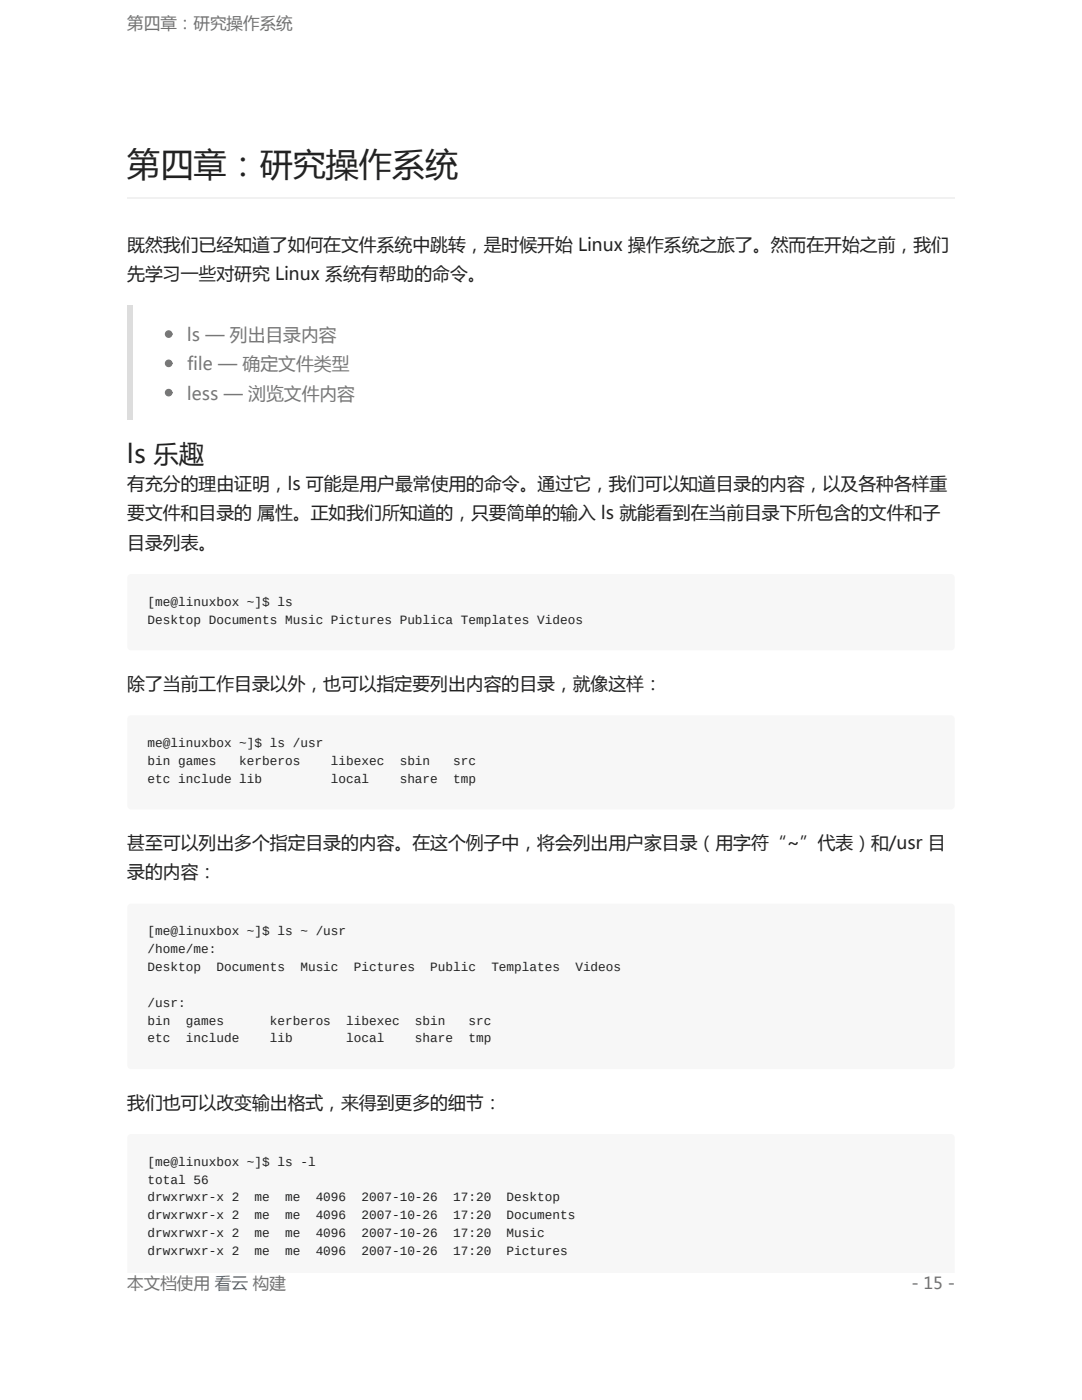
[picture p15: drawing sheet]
<svg xmlns="http://www.w3.org/2000/svg" width="216mm" height="279mm" viewBox="0 0 216 279" stroke-linecap="round" stroke-linejoin="round" font-family="sans-serif">
<defs><g id="words">
<text font-size="6.6" fill="#222" x="25.4" y="35.1">第四章：研究操作系统</text>
<text font-size="5.1" fill="#222" x="25.4" y="92.5">ls 乐趣</text>
<g font-size="3.6" fill="#222">
<text x="25.4" y="50">既然我们已经知道了如何在文件系统中跳转，是时候开始 Linux 操作系统之旅了。然而在开始之前，我们</text>
<text x="25.4" y="55.9">先学习一些对研究 Linux 系统有帮助的命令。</text>
<text x="25.4" y="97.8">有充分的理由证明，ls 可能是用户最常使用的命令。通过它，我们可以知道目录的内容，以及各种各样重</text>
<text x="25.4" y="103.6">要文件和目录的 属性。正如我们所知道的，只要简单的输入 ls 就能看到在当前目录下所包含的文件和子</text>
<text x="25.4" y="109.5">目录列表。</text>
<text x="25.4" y="137.7">除了当前工作目录以外，也可以指定要列出内容的目录，就像这样：</text>
<text x="25.4" y="169.4">甚至可以列出多个指定目录的内容。在这个例子中，将会列出用户家目录（用字符“~”代表）和/usr 目</text>
<text x="25.4" y="175.3">录的内容：</text>
<text x="25.4" y="221.2">我们也可以改变输出格式，来得到更多的细节：</text>
</g>
<g font-size="3.6" fill="#777">
<text x="37.3" y="68.1">ls — 列出目录内容</text>
<text x="37.3" y="73.9">file — 确定文件类型</text>
<text x="37.3" y="79.8">less — 浏览文件内容</text>
</g>
<g font-size="3.3" fill="#727272">
<text x="25.4" y="5.8">第四章：研究操作系统</text>
<text x="25.4" y="257.3">本文档使用 看云 构建</text>
<text x="181.9" y="257.3">- 15 -</text>
</g>
<g font-size="2.5" fill="#222">
<text x="29.5" y="120.9">[me@linuxbox ~]$ ls</text>
<text x="29.5" y="124.5">Desktop Documents Music Pictures Publica Templates Videos</text>
<text x="29.5" y="149.1">me@linuxbox ~]$ ls /usr</text>
<text x="29.5" y="152.7">bin games</text>
<text x="47.8" y="152.7">kerberos</text>
<text x="66" y="152.7">libexec</text>
<text x="79.8" y="152.7">sbin</text>
<text x="90.4" y="152.7">src</text>
<text x="29.5" y="156.2">etc include lib</text>
<text x="66" y="156.2">local</text>
<text x="79.8" y="156.2">share</text>
<text x="90.4" y="156.2">tmp</text>
<text x="29.5" y="186.7">[me@linuxbox ~]$ ls ~ /usr</text>
<text x="29.5" y="190.2">/home/me:</text>
<text x="29.5" y="193.8">Desktop</text>
<text x="43.2" y="193.8">Documents</text>
<text x="59.9" y="193.8">Music</text>
<text x="70.6" y="193.8">Pictures</text>
<text x="85.9" y="193.8">Public</text>
<text x="98" y="193.8">Templates</text>
<text x="114.8" y="193.8">Videos</text>
<text x="29.5" y="200.9">/usr:</text>
<text x="29.5" y="204.5">bin</text>
<text x="29.5" y="208">etc</text>
<text x="37.1" y="204.5">games</text>
<text x="37.1" y="208">include</text>
<text x="53.8" y="204.5">kerberos</text>
<text x="53.8" y="208">lib</text>
<text x="69.1" y="204.5">libexec</text>
<text x="69.1" y="208">local</text>
<text x="82.8" y="204.5">sbin</text>
<text x="82.8" y="208">share</text>
<text x="93.5" y="204.5">src</text>
<text x="93.5" y="208">tmp</text>
<text x="29.5" y="232.7">[me@linuxbox ~]$ ls -l</text>
<text x="29.5" y="236.2">total 56</text>
<text x="29.5" y="239.8">drwxrwxr-x 2</text>
<text x="50.8" y="239.8">me</text>
<text x="56.9" y="239.8">me</text>
<text x="63" y="239.8">4096</text>
<text x="72.1" y="239.8">2007-10-26</text>
<text x="90.4" y="239.8">17:20</text>
<text x="101.1" y="239.8">Desktop</text>
<text x="29.5" y="243.3">drwxrwxr-x 2</text>
<text x="50.8" y="243.3">me</text>
<text x="56.9" y="243.3">me</text>
<text x="63" y="243.3">4096</text>
<text x="72.1" y="243.3">2007-10-26</text>
<text x="90.4" y="243.3">17:20</text>
<text x="101.1" y="243.3">Documents</text>
<text x="29.5" y="246.9">drwxrwxr-x 2</text>
<text x="29.5" y="250.4">drwxrwxr-x 2</text>
<text x="50.8" y="246.9">me</text>
<text x="50.8" y="250.4">me</text>
<text x="56.9" y="246.9">me</text>
<text x="56.9" y="250.4">me</text>
<text x="63" y="246.9">4096</text>
<text x="63" y="250.4">4096</text>
<text x="72.1" y="246.9">2007-10-26</text>
<text x="72.1" y="250.4">2007-10-26</text>
<text x="90.4" y="246.9">17:20</text>
<text x="90.4" y="250.4">17:20</text>
<text x="101.1" y="246.9">Music</text>
<text x="101.1" y="250.4">Pictures</text>
</g>
</g></defs>
<path d="M25.4 39.5h165.1" fill="none" stroke="#f1f1f1" stroke-width=".25"/>
<path d="M25.4 61h1v22.8h-1z" fill="#ddd"/>
<g fill="#f7f7f7">
<path d="M25.6 114.8l.6-.2h163.5a.76 .76 0 0 1 .8 .7v13.7a.76 .76 0 0 1-.8 .8h-163.5a.76 .76 0 0 1-.8-.8v-13.7z" fill-rule="evenodd"/>
<path d="M25.6 143l.6-.3h163.5a.76 .76 0 0 1 .8 .8v17.3a.76 .76 0 0 1-.8 .7h-163.5a.76 .76 0 0 1-.8-.7v-17.3z" fill-rule="evenodd"/>
<path d="M25.6 180.6l.6-.3h163.5a.76 .76 0 0 1 .8 .8v31.5a.76 .76 0 0 1-.8 .8h-163.5a.76 .76 0 0 1-.8-.8v-31.5z" fill-rule="evenodd"/>
<path d="M25.6 226.5l.6-.2h163.5a.76 .76 0 0 1 .8 .8v26.9h-165.1v-26.9z" fill-rule="evenodd"/>
</g>
<g fill="#777" stroke="#777" stroke-width=".25">
<circle cx="33.7" cy="66.7" r=".64"/>
<circle cx="33.7" cy="72.5" r=".64"/>
<circle cx="33.7" cy="78.4" r=".64"/>
</g>
<use href="#words"/>
</svg>
